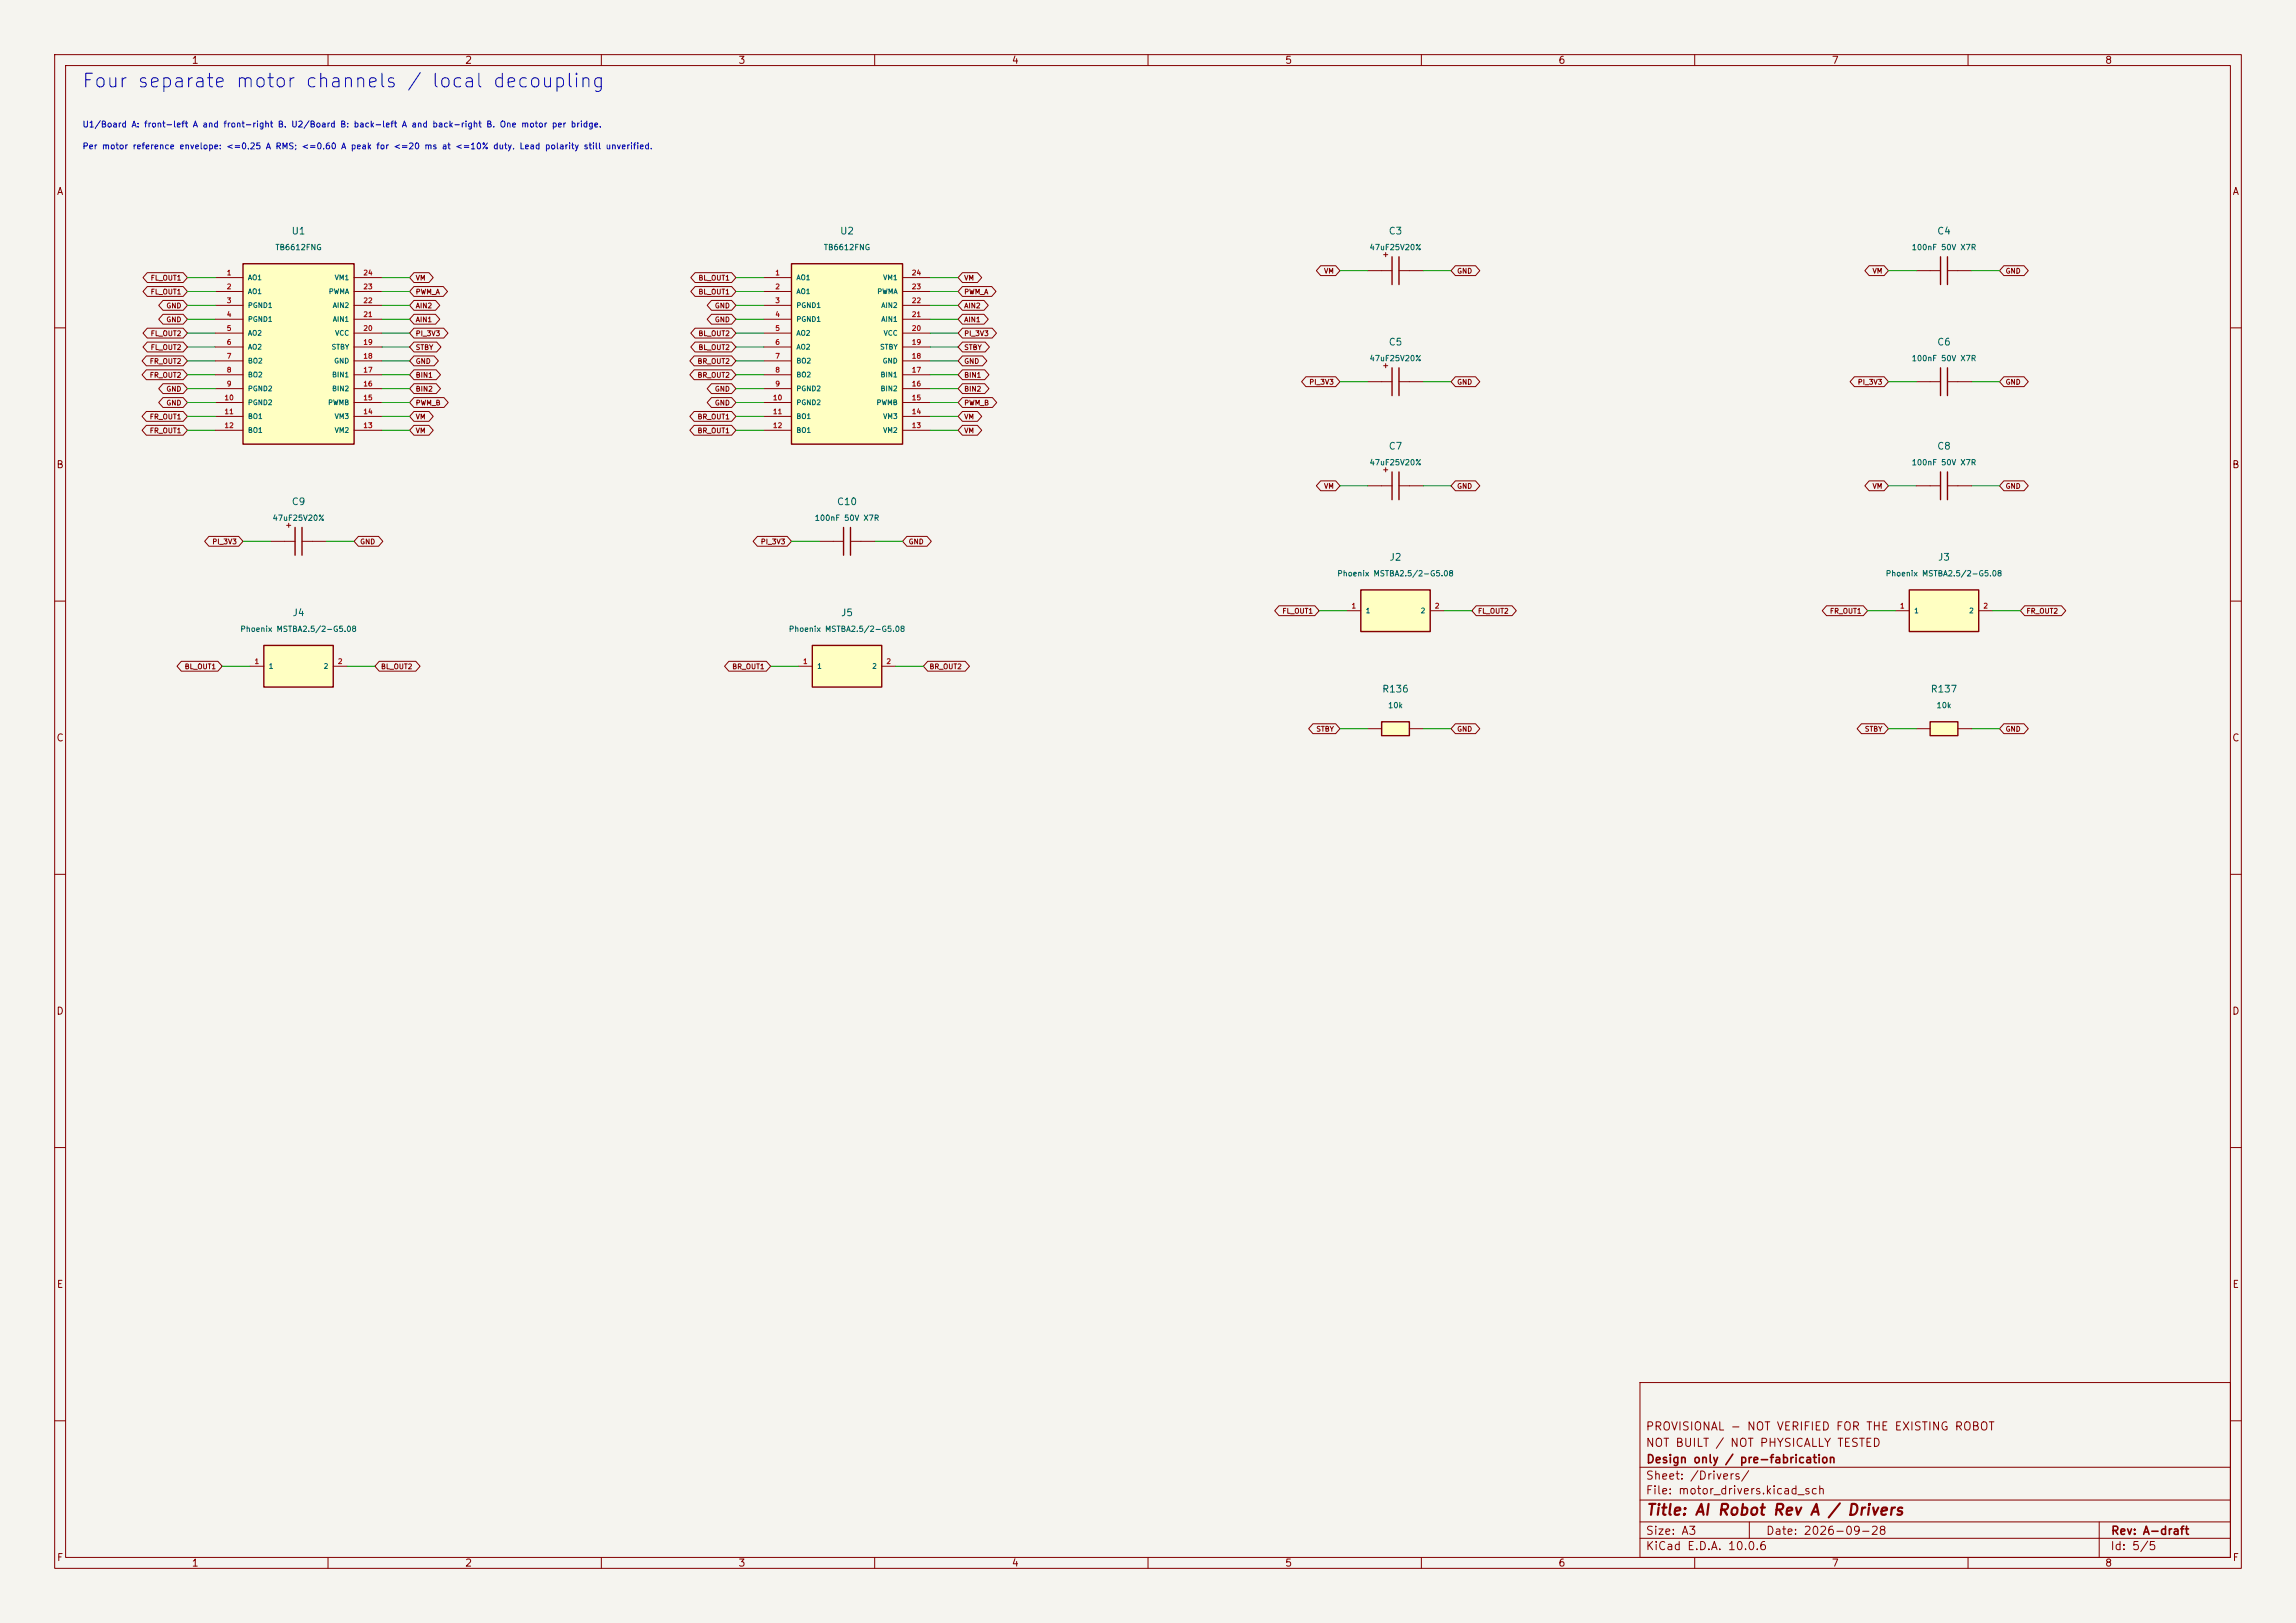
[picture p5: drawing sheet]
<svg xmlns="http://www.w3.org/2000/svg" width="420mm" height="297mm" viewBox="0 0 420 297" stroke-linecap="round" stroke-linejoin="round" font-family="sans-serif">
<defs><g id="words">
<text font-size="2.5" fill="#0000c2" x="14.9" y="16.7">Four separate motor channels / local decoupling</text>
<text font-size="2" fill="#840000" x="301" y="277.8">Title: AI Robot Rev A / Drivers</text>
<g font-size="1.5" fill="#840000">
<text x="300.9" y="262.1">PROVISIONAL - NOT VERIFIED FOR THE EXISTING ROBOT</text>
<text x="300.9" y="265.1">NOT BUILT / NOT PHYSICALLY TESTED</text>
<text x="301" y="268.1">Design only / pre-fabrication</text>
<text x="300.9" y="273.8">File: motor_drivers.kicad_sch</text>
<text x="300.9" y="271.1">Sheet: /Drivers/</text>
<text x="300.9" y="281.2">Size: A3</text>
<text x="322.9" y="281.2">Date: 2026-09-28</text>
<text x="386" y="281.2">Rev: A-draft</text>
<text x="300.9" y="284">KiCad E.D.A. 10.0.6</text>
<text x="385.9" y="284">Id: 5/5</text>
</g>
<g font-size="1.3" fill="#840000">
<text x="35" y="12">1</text>
<text x="85" y="12">2</text>
<text x="135" y="12">3</text>
<text x="185" y="12">4</text>
<text x="235" y="12">5</text>
<text x="285" y="12">6</text>
<text x="335" y="12">7</text>
<text x="385" y="12">8</text>
<text x="10.3" y="36">A</text>
<text x="408.3" y="36">A</text>
<text x="10.2" y="86">B</text>
<text x="408.2" y="86">B</text>
<text x="10.2" y="136">C</text>
<text x="408.2" y="136">C</text>
<text x="10.2" y="186">D</text>
<text x="408.2" y="186">D</text>
<text x="10.3" y="236">E</text>
<text x="408.3" y="236">E</text>
<text x="10.3" y="286">F</text>
<text x="35" y="287">1</text>
<text x="85" y="287">2</text>
<text x="135" y="287">3</text>
<text x="185" y="287">4</text>
<text x="235" y="287">5</text>
<text x="285" y="287">6</text>
<text x="335" y="287">7</text>
<text x="385" y="287">8</text>
<text x="408.3" y="286">F</text>
</g>
<g font-size="1.3" fill="#006464">
<text x="53.2" y="43.2">U1</text>
<text x="153.6" y="43.2">U2</text>
<text x="253.9" y="43.2">C3</text>
<text x="354.3" y="43.2">C4</text>
<text x="253.9" y="63.5">C5</text>
<text x="354.3" y="63.5">C6</text>
<text x="253.9" y="82.6">C7</text>
<text x="354.3" y="82.6">C8</text>
<text x="53.3" y="92.7">C9</text>
<text x="153" y="92.7">C10</text>
<text x="254.1" y="102.9">J2</text>
<text x="354.4" y="102.9">J3</text>
<text x="53.4" y="113.1">J4</text>
<text x="153.7" y="113.1">J5</text>
<text x="252.7" y="127">R136</text>
<text x="353.1" y="127">R137</text>
</g>
<g font-size="1.1" fill="#0000c2">
<text x="15" y="23.6">U1/Board A: front-left A and front-right B. U2/Board B: back-left A and back-right B. One motor per bridge.</text>
<text x="15" y="27.6">Per motor reference envelope: &lt;=0.25 A RMS; &lt;=0.60 A peak for &lt;=20 ms at &lt;=10% duty. Lead polarity still unverified.</text>
</g>
<g font-size="1" fill="#006464">
<text x="50.3" y="46">TB6612FNG</text>
<text x="150.6" y="46">TB6612FNG</text>
<text x="250.4" y="46">47uF25V20%</text>
<text x="349.6" y="46">100nF 50V X7R</text>
<text x="250.4" y="66.3">47uF25V20%</text>
<text x="349.6" y="66.3">100nF 50V X7R</text>
<text x="250.4" y="85.4">47uF25V20%</text>
<text x="349.6" y="85.4">100nF 50V X7R</text>
<text x="49.8" y="95.5">47uF25V20%</text>
<text x="148.9" y="95.5">100nF 50V X7R</text>
<text x="244.5" y="105.7">Phoenix MSTBA2.5/2-G5.08</text>
<text x="344.9" y="105.7">Phoenix MSTBA2.5/2-G5.08</text>
<text x="43.9" y="115.9">Phoenix MSTBA2.5/2-G5.08</text>
<text x="144.2" y="115.9">Phoenix MSTBA2.5/2-G5.08</text>
<text x="253.8" y="129.8">10k</text>
<text x="354.1" y="129.8">10k</text>
</g>
<g font-size="1" fill="#840000">
<text x="252.8" y="47.3">+</text>
<text x="252.8" y="67.6">+</text>
<text x="252.8" y="86.7">+</text>
<text x="52.1" y="96.8">+</text>
</g>
<g font-size=".9" fill="#840000">
<text x="27.5" y="51.5">FL_OUT1</text>
<text x="76" y="51.5">VM</text>
<text x="127.7" y="51.5">BL_OUT1</text>
<text x="176.3" y="51.5">VM</text>
<text x="242.1" y="50.3">VM</text>
<text x="266.5" y="50.3">GND</text>
<text x="342.4" y="50.3">VM</text>
<text x="366.8" y="50.3">GND</text>
<text x="27.5" y="54.1">FL_OUT1</text>
<text x="30.3" y="59.2">GND</text>
<text x="30.3" y="56.6">GND</text>
<text x="76" y="59.2">AIN1</text>
<text x="76" y="56.6">AIN2</text>
<text x="76" y="54.1">PWM_A</text>
<text x="127.7" y="54.1">BL_OUT1</text>
<text x="130.7" y="56.6">GND</text>
<text x="130.7" y="59.2">GND</text>
<text x="176.3" y="54.1">PWM_A</text>
<text x="176.3" y="56.6">AIN2</text>
<text x="176.3" y="59.2">AIN1</text>
<text x="27.5" y="61.7">FL_OUT2</text>
<text x="27.5" y="64.2">FL_OUT2</text>
<text x="76" y="64.2">STBY</text>
<text x="76" y="61.7">PI_3V3</text>
<text x="127.7" y="61.7">BL_OUT2</text>
<text x="127.7" y="64.2">BL_OUT2</text>
<text x="176.3" y="61.7">PI_3V3</text>
<text x="176.3" y="64.2">STBY</text>
<text x="27.3" y="66.8">FR_OUT2</text>
<text x="27.3" y="69.3">FR_OUT2</text>
<text x="30.3" y="71.9">GND</text>
<text x="76" y="71.9">BIN2</text>
<text x="76" y="69.3">BIN1</text>
<text x="76" y="66.8">GND</text>
<text x="127.5" y="66.8">BR_OUT2</text>
<text x="127.5" y="69.3">BR_OUT2</text>
<text x="130.7" y="71.9">GND</text>
<text x="176.3" y="66.8">GND</text>
<text x="176.3" y="69.3">BIN1</text>
<text x="176.3" y="71.9">BIN2</text>
<text x="239.4" y="70.6">PI_3V3</text>
<text x="266.5" y="70.6">GND</text>
<text x="339.7" y="70.6">PI_3V3</text>
<text x="366.8" y="70.6">GND</text>
<text x="27.3" y="76.9">FR_OUT1</text>
<text x="30.3" y="74.4">GND</text>
<text x="76" y="76.9">VM</text>
<text x="76" y="74.4">PWM_B</text>
<text x="127.5" y="76.9">BR_OUT1</text>
<text x="130.7" y="74.4">GND</text>
<text x="176.3" y="74.4">PWM_B</text>
<text x="176.3" y="76.9">VM</text>
<text x="27.3" y="79.5">FR_OUT1</text>
<text x="76" y="79.5">VM</text>
<text x="127.5" y="79.5">BR_OUT1</text>
<text x="176.3" y="79.5">VM</text>
<text x="242.1" y="89.6">VM</text>
<text x="266.5" y="89.6">GND</text>
<text x="342.4" y="89.6">VM</text>
<text x="366.8" y="89.6">GND</text>
<text x="38.7" y="99.8">PI_3V3</text>
<text x="65.8" y="99.8">GND</text>
<text x="139.1" y="99.8">PI_3V3</text>
<text x="166.1" y="99.8">GND</text>
<text x="234.5" y="112.5">FL_OUT1</text>
<text x="270.3" y="112.5">FL_OUT2</text>
<text x="334.6" y="112.5">FR_OUT1</text>
<text x="370.6" y="112.5">FR_OUT2</text>
<text x="33.7" y="122.7">BL_OUT1</text>
<text x="69.6" y="122.7">BL_OUT2</text>
<text x="133.9" y="122.7">BR_OUT1</text>
<text x="169.9" y="122.7">BR_OUT2</text>
<text x="240.7" y="134.1">STBY</text>
<text x="266.5" y="134.1">GND</text>
<text x="341" y="134.1">STBY</text>
<text x="366.8" y="134.1">GND</text>
</g>
<g font-size=".9" fill="#a90000">
<text x="41.4" y="50.6">1</text>
<text x="41.4" y="53.1">2</text>
<text x="66.4" y="53.1">23</text>
<text x="66.4" y="50.6">24</text>
<text x="141.7" y="50.6">1</text>
<text x="141.7" y="53.1">2</text>
<text x="166.7" y="53.1">23</text>
<text x="166.7" y="50.6">24</text>
<text x="41.4" y="55.7">3</text>
<text x="41.4" y="58.2">4</text>
<text x="66.4" y="58.2">21</text>
<text x="66.4" y="55.7">22</text>
<text x="141.7" y="55.7">3</text>
<text x="141.7" y="58.2">4</text>
<text x="166.7" y="58.2">21</text>
<text x="166.7" y="55.7">22</text>
<text x="41.4" y="60.8">5</text>
<text x="41.4" y="63.3">6</text>
<text x="41.4" y="65.8">7</text>
<text x="66.4" y="65.8">18</text>
<text x="66.4" y="63.3">19</text>
<text x="66.4" y="60.8">20</text>
<text x="141.7" y="60.8">5</text>
<text x="141.7" y="63.3">6</text>
<text x="141.7" y="65.8">7</text>
<text x="166.7" y="65.8">18</text>
<text x="166.7" y="63.3">19</text>
<text x="166.7" y="60.8">20</text>
<text x="41.4" y="68.4">8</text>
<text x="41.4" y="70.9">9</text>
<text x="66.4" y="70.9">16</text>
<text x="66.4" y="68.4">17</text>
<text x="141.7" y="68.4">8</text>
<text x="141.7" y="70.9">9</text>
<text x="166.7" y="70.9">16</text>
<text x="166.7" y="68.4">17</text>
<text x="41" y="73.5">10</text>
<text x="41" y="76">11</text>
<text x="66.4" y="76">14</text>
<text x="66.4" y="73.5">15</text>
<text x="141.3" y="73.5">10</text>
<text x="141.3" y="76">11</text>
<text x="166.7" y="76">14</text>
<text x="166.7" y="73.5">15</text>
<text x="41" y="78.5">12</text>
<text x="66.4" y="78.5">13</text>
<text x="141.3" y="78.5">12</text>
<text x="166.7" y="78.5">13</text>
<text x="247.1" y="111.6">1</text>
<text x="262.4" y="111.6">2</text>
<text x="347.5" y="111.6">1</text>
<text x="362.7" y="111.6">2</text>
<text x="46.5" y="121.7">1</text>
<text x="61.7" y="121.7">2</text>
<text x="146.8" y="121.7">1</text>
<text x="162" y="121.7">2</text>
</g>
<g font-size=".9" fill="#006464">
<text x="45.3" y="51.5">AO1</text>
<text x="61.1" y="51.5">VM1</text>
<text x="145.6" y="51.5">AO1</text>
<text x="161.5" y="51.5">VM1</text>
<text x="45.3" y="54">AO1</text>
<text x="45.3" y="56.6">PGND1</text>
<text x="45.3" y="59.1">PGND1</text>
<text x="60.1" y="54">PWMA</text>
<text x="60.8" y="59.1">AIN1</text>
<text x="60.8" y="56.6">AIN2</text>
<text x="145.6" y="54">AO1</text>
<text x="145.6" y="56.6">PGND1</text>
<text x="145.6" y="59.1">PGND1</text>
<text x="160.4" y="54">PWMA</text>
<text x="161.1" y="59.1">AIN1</text>
<text x="161.1" y="56.6">AIN2</text>
<text x="45.3" y="61.6">AO2</text>
<text x="45.3" y="64.2">AO2</text>
<text x="60.6" y="64.2">STBY</text>
<text x="61.2" y="61.6">VCC</text>
<text x="145.6" y="61.6">AO2</text>
<text x="145.6" y="64.2">AO2</text>
<text x="160.9" y="64.2">STBY</text>
<text x="161.5" y="61.6">VCC</text>
<text x="45.3" y="66.7">BO2</text>
<text x="45.3" y="69.3">BO2</text>
<text x="45.3" y="71.8">PGND2</text>
<text x="60.7" y="71.8">BIN2</text>
<text x="60.7" y="69.3">BIN1</text>
<text x="61" y="66.7">GND</text>
<text x="145.6" y="66.7">BO2</text>
<text x="145.6" y="69.3">BO2</text>
<text x="145.6" y="71.8">PGND2</text>
<text x="161" y="71.8">BIN2</text>
<text x="161" y="69.3">BIN1</text>
<text x="161.4" y="66.7">GND</text>
<text x="45.3" y="74.3">PGND2</text>
<text x="45.3" y="76.9">BO1</text>
<text x="59.9" y="74.3">PWMB</text>
<text x="61.1" y="76.9">VM3</text>
<text x="145.6" y="74.3">PGND2</text>
<text x="145.6" y="76.9">BO1</text>
<text x="160.3" y="74.3">PWMB</text>
<text x="161.5" y="76.9">VM3</text>
<text x="45.3" y="79.4">BO1</text>
<text x="61.1" y="79.4">VM2</text>
<text x="145.6" y="79.4">BO1</text>
<text x="161.5" y="79.4">VM2</text>
<text x="249.7" y="112.4">1</text>
<text x="259.8" y="112.4">2</text>
<text x="350.1" y="112.4">1</text>
<text x="360.1" y="112.4">2</text>
<text x="49.1" y="122.6">1</text>
<text x="59.1" y="122.6">2</text>
<text x="149.4" y="122.6">1</text>
<text x="159.4" y="122.6">2</text>
</g>
</g></defs>
<path d="M0 0h420v297h-420z" fill="#f5f4ef" stroke="#f5f4ef" stroke-width=".18"/>
<g fill="none" stroke="#840000" stroke-width=".18">
<path d="M10 10h400v277h-400zM12 12h396v273h-396zM60 10v2M110 10v2M160 10v2M210 10v2M260 10v2M310 10v2M360 10v2M10 60h2M408 60h2M10 110h2"/>
<path d="M408 110h2M10 160h2M408 160h2M10 210h2M408 210h2M300 253h108v32h-108zM10 260h2M300 278.5h108M300 274.5h108M300 268.5h108M320 278.5v3M384 278.5v6.5"/>
<path d="M408 260h2M60 285v2M110 285v2M160 285v2M210 285v2M260 285v2M300 281.5h108M310 285v2M360 285v2"/>
</g>
<path d="M248.9 108h12.7v7.6h-12.7z" fill="#ffffc2"/>
<path d="M248.9 108h12.7v7.6h-12.7z" fill="none" stroke="#840000" stroke-width=".25"/>
<path d="M246.4 111.8h2.5M261.6 111.8h2.6" fill="none" stroke="#840000" stroke-width=".18"/>
<path d="M144.8 48.3h20.3v33h-20.3z" fill="#ffffc2"/>
<path d="M144.8 48.3h20.3v33h-20.3zM154.3 96.5v5.1M155.6 96.5v5.1M355 86.4v5M356.2 86.4v5" fill="none" stroke="#840000" stroke-width=".25"/>
<g fill="none" stroke="#840000" stroke-width=".18">
<path d="M139.7 50.8h5.1M139.7 53.3h5.1M139.7 55.9h5.1M139.7 58.4h5.1M165.1 50.8h5.1M165.1 53.3h5.1M165.1 55.9h5.1M165.1 58.4h5.1M139.7 61h5.1M139.7 63.5h5.1M139.7 66h5.1M139.7 68.6h5.1"/>
<path d="M139.7 71.1h5.1M139.7 73.7h5.1M139.7 76.2h5.1M139.7 78.7h5.1M165.1 61h5.1M165.1 63.5h5.1M165.1 66h5.1M165.1 68.6h5.1M165.1 71.1h5.1M165.1 73.7h5.1M165.1 76.2h5.1M165.1 78.7h5.1"/>
<path d="M149.9 99.1h4.4M155.6 99.1h4.4M350.5 88.9h4.5M356.2 88.9h4.5"/>
</g>
<path d="M349.2 108h12.7v7.6h-12.7z" fill="#ffffc2"/>
<path d="M355 47v5.1M356.2 47v5.1M355 67.3v5.1M356.2 67.3v5.1M349.2 108h12.7v7.6h-12.7z" fill="none" stroke="#840000" stroke-width=".25"/>
<path d="M350.5 49.5h4.5M356.2 49.5h4.5M350.5 69.9h4.5M356.2 69.9h4.5M346.7 111.8h2.5M361.9 111.8h2.6" fill="none" stroke="#840000" stroke-width=".18"/>
<path d="M48.3 118.1h12.7v7.6h-12.7z" fill="#ffffc2"/>
<path d="M54 96.5v5.1M55.2 96.5v5.1M48.3 118.1h12.7v7.6h-12.7z" fill="none" stroke="#840000" stroke-width=".25"/>
<path d="M49.5 99.1h4.5M55.2 99.1h4.5M45.7 121.9h2.6M61 121.9h2.5" fill="none" stroke="#840000" stroke-width=".18"/>
<path d="M148.6 118.1h12.7v7.6h-12.7z" fill="#ffffc2"/>
<path d="M148.6 118.1h12.7v7.6h-12.7z" fill="none" stroke="#840000" stroke-width=".25"/>
<path d="M146 121.9h2.6M161.3 121.9h2.5" fill="none" stroke="#840000" stroke-width=".18"/>
<path d="M353.1 132.1h5v2.5h-5z" fill="#ffffc2"/>
<path d="M353.1 132.1h5v2.5h-5z" fill="none" stroke="#840000" stroke-width=".25"/>
<path d="M350.5 133.4h2.6M358.1 133.4h2.6" fill="none" stroke="#840000" stroke-width=".18"/>
<path d="M252.7 132.1h5.1v2.5h-5.1z" fill="#ffffc2"/>
<path d="M252.7 132.1h5.1v2.5h-5.1z" fill="none" stroke="#840000" stroke-width=".25"/>
<path d="M250.2 133.4h2.5M257.8 133.4h2.5" fill="none" stroke="#840000" stroke-width=".18"/>
<path d="M44.4 48.3h20.4v33h-20.4z" fill="#ffffc2"/>
<path d="M44.4 48.3h20.4v33h-20.4zM254.6 47v5.1M255.9 47v5.1M254.6 67.3v5.1M255.9 67.3v5.1M254.6 86.4v5M255.9 86.4v5" fill="none" stroke="#840000" stroke-width=".25"/>
<g fill="none" stroke="#840000" stroke-width=".18">
<path d="M26.9 52.4h6.6l.8 .9-.8 .9h-6.6l-.7-.9zM26.9 49.9h6.6l.8 .9-.8 .9h-6.6l-.7-.9zM29.8 57.5h3.7l.8 .9-.8 .9h-3.7l-.8-.9zM29.8 55h3.7l.8 .9-.8 .9h-3.7l-.8-.9zM39.4 50.8h5M39.4 53.3h5M39.4 55.9h5M39.4 58.4h5M64.8 50.8h5M64.8 53.3h5M64.8 55.9h5M64.8 58.4h5"/>
<path d="M75.7 57.5h4l.8 .9-.8 .9h-4l-.8-.9zM75.7 55h4l.8 .9-.8 .9h-4l-.8-.9zM75.7 52.4h5.4l.8 .9-.8 .9h-5.4l-.8-.9zM75.7 49.9h2.8l.8 .9-.8 .9h-2.8l-.8-.9zM127.1 49.9h6.7l.8 .9-.8 .9h-6.7l-.7-.9zM127.1 52.4h6.7l.8 .9-.8 .9h-6.7l-.7-.9zM130.1 55h3.7l.8 .9-.8 .9h-3.7l-.7-.9zM130.1 57.5h3.7l.8 .9-.8 .9h-3.7l-.7-.9zM176 49.9h2.8l.8 .9-.8 .9h-2.8l-.7-.9zM176 52.4h5.4l.8 .9-.8 .9h-5.4l-.7-.9zM176 55h4l.8 .9-.8 .9h-4l-.7-.9zM176 57.5h4l.8 .9-.8 .9h-4l-.7-.9z"/>
<path d="M241.6 48.6h2.7l.8 .9-.8 .9h-2.7l-.8-.9zM250.2 49.5h4.4M255.9 49.5h4.4M266.2 48.6h3.7l.8 .9-.8 .9h-3.7l-.8-.9zM341.9 48.6h2.8l.7 .9-.7 .9h-2.8l-.8-.9zM366.5 48.6h3.7l.8 .9-.8 .9h-3.7l-.7-.9zM26.8 65.1h6.7l.8 .9-.8 .9h-6.7l-.8-.9zM26.8 67.7h6.7l.8 .9-.8 .9h-6.7l-.8-.9zM26.8 75.3h6.7l.8 .9-.8 .9h-6.7l-.8-.9zM26.8 77.8h6.7l.8 .9-.8 .9h-6.7l-.8-.9zM26.9 60.1h6.6l.8 .9-.8 .9h-6.6l-.7-.9zM26.9 62.6h6.6l.8 .9-.8 .9h-6.6l-.7-.9z"/>
<path d="M29.8 70.2h3.7l.8 .9-.8 .9h-3.7l-.8-.9zM29.8 72.8h3.7l.8 .9-.8 .9h-3.7l-.8-.9zM39.4 61h5M39.4 63.5h5M39.4 66h5M39.4 68.6h5M39.4 71.1h5M39.4 73.7h5M39.4 76.2h5M39.4 78.7h5M64.8 61h5M64.8 63.5h5"/>
<path d="M64.8 66h5M64.8 68.6h5M64.8 71.1h5M64.8 73.7h5M64.8 76.2h5M64.8 78.7h5M75.7 62.6h4.2l.8 .9-.8 .9h-4.2l-.8-.9zM75.7 77.8h2.8l.8 .9-.8 .9h-2.8l-.8-.9zM75.7 75.3h2.8l.8 .9-.8 .9h-2.8l-.8-.9zM75.7 72.8h5.5l.8 .9-.8 .9h-5.5l-.8-.9zM75.7 70.2h4.1l.8 .9-.8 .9h-4.1l-.8-.9zM75.7 67.7h4.1l.8 .9-.8 .9h-4.1l-.8-.9z"/>
<path d="M75.7 65.1h3.7l.8 .9-.8 .9h-3.7l-.8-.9zM75.7 60.1h5.5l.8 .9-.8 .9h-5.5l-.8-.9zM127 65.1h6.8l.8 .9-.8 .9h-6.8l-.8-.9zM127 67.7h6.8l.8 .9-.8 .9h-6.8l-.8-.9zM127 75.3h6.8l.8 .9-.8 .9h-6.8l-.8-.9zM127 77.8h6.8l.8 .9-.8 .9h-6.8l-.8-.9zM127.1 60.1h6.7l.8 .9-.8 .9h-6.7l-.7-.9zM127.1 62.6h6.7l.8 .9-.8 .9h-6.7l-.7-.9zM130.1 70.2h3.7l.8 .9-.8 .9h-3.7l-.7-.9zM130.1 72.8h3.7l.8 .9-.8 .9h-3.7l-.7-.9zM176 60.1h5.5l.8 .9-.8 .9h-5.5l-.7-.9zM176 62.6h4.2l.8 .9-.8 .9h-4.2l-.7-.9z"/>
<path d="M176 65.1h3.7l.8 .9-.8 .9h-3.7l-.7-.9zM176 67.7h4.1l.8 .9-.8 .9h-4.1l-.7-.9zM176 70.2h4.1l.8 .9-.8 .9h-4.1l-.7-.9zM176 72.8h5.5l.8 .9-.8 .9h-5.5l-.7-.9zM176 75.3h2.8l.8 .9-.8 .9h-2.8l-.7-.9zM176 77.8h2.8l.8 .9-.8 .9h-2.8l-.7-.9zM238.9 68.9h5.4l.8 1-.8 .9h-5.4l-.8-.9zM250.2 69.9h4.4M255.9 69.9h4.4M266.2 68.9h3.7l.8 1-.8 .9h-3.7l-.8-.9zM339.2 68.9h5.5l.7 1-.7 .9h-5.5l-.8-.9zM366.5 68.9h3.7l.8 1-.8 .9h-3.7l-.7-.9z"/>
<path d="M38.2 98.2h5.5l.7 .9-.7 .9h-5.5l-.8-.9zM65.6 98.2h3.6l.8 .9-.8 .9h-3.6l-.8-.9zM138.5 98.2h5.5l.8 .9-.8 .9h-5.5l-.7-.9zM165.9 98.2h3.7l.8 .9-.8 .9h-3.7l-.8-.9zM241.6 88h2.7l.8 .9-.8 .9h-2.7l-.8-.9zM250.2 88.9h4.4M255.9 88.9h4.4M266.2 88h3.7l.8 .9-.8 .9h-3.7l-.8-.9zM341.9 88h2.8l.7 .9-.7 .9h-2.8l-.8-.9zM366.5 88h3.7l.8 .9-.8 .9h-3.7l-.7-.9zM234 110.9h6.5l.8 .9-.8 .9h-6.5l-.8-.9zM270 110.9h6.6l.8 .9-.8 .9h-6.6l-.8-.9z"/>
<path d="M334.1 110.9h6.7l.8 .9-.8 .9h-6.7l-.8-.9zM370.4 110.9h6.7l.8 .9-.8 .9h-6.7l-.8-.9zM33.2 121h6.7l.7 .9-.7 .9h-6.7l-.8-.9zM69.4 121h6.7l.7 .9-.7 .9h-6.7l-.8-.9zM133.3 121h6.9l.8 .9-.8 .9h-6.9l-.8-.9zM169.7 121h6.9l.7 .9-.7 .9h-6.9l-.8-.9zM240.2 132.4h4.1l.8 1-.8 .9h-4.1l-.8-.9zM266.2 132.4h3.7l.8 1-.8 .9h-3.7l-.8-.9zM340.5 132.4h4.2l.7 1-.7 .9h-4.2l-.8-.9zM366.5 132.4h3.7l.8 1-.8 .9h-3.7l-.7-.9z"/>
</g>
<g fill="none" stroke="#009600" stroke-width=".18">
<path d="M34.3 50.8h5.1M34.3 58.4h5.1M34.3 55.9h5.1M34.3 53.3h5.1M69.8 50.8h5.1M69.8 58.4h5.1M69.8 55.9h5.1M69.8 53.3h5.1M134.6 50.8h5.1M134.6 58.4h5.1M134.6 55.9h5.1M134.6 53.3h5.1"/>
<path d="M170.2 50.8h5.1M170.2 58.4h5.1M170.2 55.9h5.1M170.2 53.3h5.1M245.1 49.5h5.1M260.3 49.5h5.1M345.4 49.5h5.1M360.7 49.5h5.1M34.3 66h5.1M34.3 68.6h5.1M34.3 78.7h5.1M34.3 76.2h5.1"/>
<path d="M34.3 73.7h5.1M34.3 71.1h5.1M34.3 63.5h5.1M34.3 61h5.1M69.8 66h5.1M69.8 68.6h5.1M69.8 78.7h5.1M69.8 76.2h5.1M69.8 73.7h5.1M69.8 71.1h5.1M69.8 63.5h5.1M69.8 61h5.1"/>
<path d="M134.6 66h5.1M134.6 68.6h5.1M134.6 78.7h5.1M134.6 76.2h5.1M134.6 73.7h5.1M134.6 71.1h5.1M134.6 63.5h5.1M134.6 61h5.1M170.2 66h5.1M170.2 68.6h5.1M170.2 78.7h5.1M170.2 76.2h5.1"/>
<path d="M170.2 73.7h5.1M170.2 71.1h5.1M170.2 63.5h5.1M170.2 61h5.1M245.1 69.9h5.1M260.3 69.9h5.1M345.4 69.9h5.1M360.7 69.9h5.1M44.4 99.1h5.1M59.7 99.1h5.1M144.8 99.1h5.1M160 99.1h5.1"/>
<path d="M245.1 88.9h5.1M260.3 88.9h5.1M345.4 88.9h5.1M360.7 88.9h5.1M241.3 111.8h5.1M264.2 111.8h5M341.6 111.8h5.1M364.5 111.8h5.1M40.6 121.9h5.1M63.5 121.9h5.1M141 121.9h5M163.8 121.9h5.1"/>
<path d="M245.1 133.4h5.1M260.3 133.4h5.1M345.4 133.4h5.1M360.7 133.4h5.1"/>
</g>
<use href="#words"/>
</svg>
